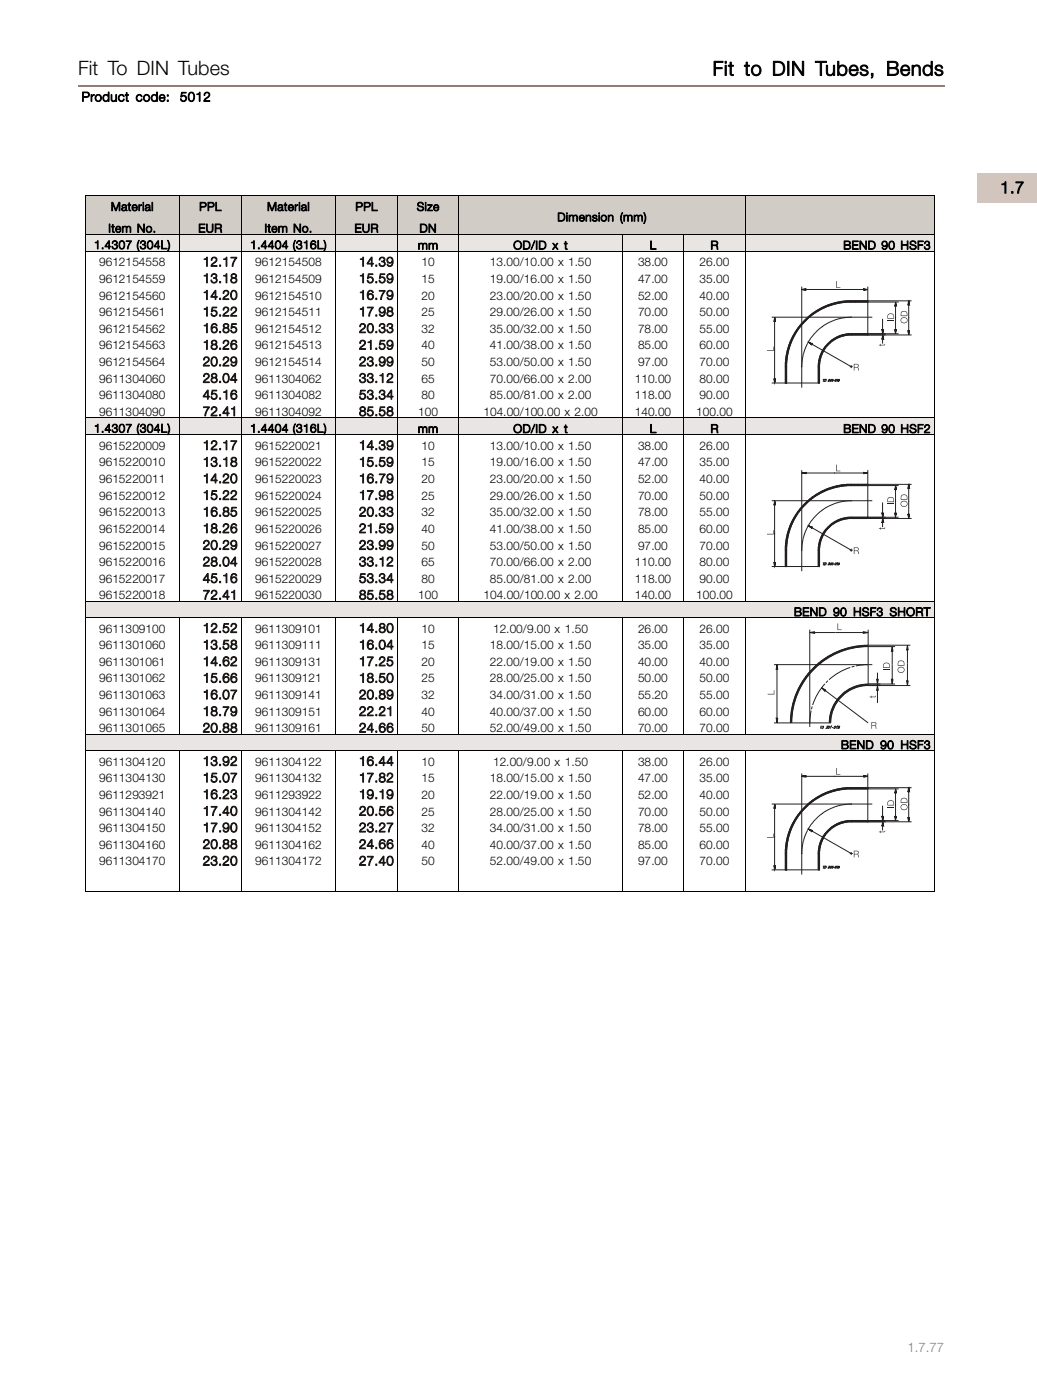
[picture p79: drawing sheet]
<svg xmlns="http://www.w3.org/2000/svg" width="220mm" height="297mm" viewBox="0 0 220 297" stroke-linecap="round" stroke-linejoin="round" font-family="sans-serif">
<defs><g id="words">
<g font-size="4.2">
<text x="16.6" y="16">Fit To DIN Tubes</text>
<text x="151.1" y="16">Fit to DIN Tubes, Bends</text>
</g>
<text font-size="3.5" x="212.1" y="41">1.7</text>
<g font-size="2.8">
<text x="17.3" y="21.5">Product code:</text>
<text x="38.2" y="21.5">5012</text>
</g>
<g font-size="2.8" fill="#1c1714">
<text x="43" y="56.5">12.17</text>
<text x="76.1" y="56.5">14.39</text>
<text x="43" y="60">13.18</text>
<text x="43" y="63.6">14.20</text>
<text x="76.1" y="60">15.59</text>
<text x="76.1" y="63.6">16.79</text>
<text x="43" y="67.1">15.22</text>
<text x="43" y="70.6">16.85</text>
<text x="76.1" y="67.1">17.98</text>
<text x="76.1" y="70.6">20.33</text>
<text x="43" y="74.2">18.26</text>
<text x="43" y="77.7">20.29</text>
<text x="76.1" y="74.2">21.59</text>
<text x="76.1" y="77.7">23.99</text>
<text x="43" y="81.2">28.04</text>
<text x="76.1" y="81.2">33.12</text>
<text x="43" y="84.7">45.16</text>
<text x="43" y="88.3">72.41</text>
<text x="76.1" y="84.7">53.34</text>
<text x="76.1" y="88.3">85.58</text>
<text x="43" y="95.5">12.17</text>
<text x="76.1" y="95.5">14.39</text>
<text x="43" y="99">13.18</text>
<text x="76.1" y="99">15.59</text>
<text x="43" y="102.5">14.20</text>
<text x="43" y="106.1">15.22</text>
<text x="76.1" y="102.5">16.79</text>
<text x="76.1" y="106.1">17.98</text>
<text x="43" y="109.6">16.85</text>
<text x="43" y="113.1">18.26</text>
<text x="76.1" y="109.6">20.33</text>
<text x="76.1" y="113.1">21.59</text>
<text x="43" y="116.6">20.29</text>
<text x="76.1" y="116.6">23.99</text>
<text x="43" y="120.2">28.04</text>
<text x="43" y="123.7">45.16</text>
<text x="76.1" y="120.2">33.12</text>
<text x="76.1" y="123.7">53.34</text>
<text x="43" y="127.2">72.41</text>
<text x="76.1" y="127.2">85.58</text>
<text x="43" y="134.3">12.52</text>
<text x="43" y="137.8">13.58</text>
<text x="76.1" y="134.3">14.80</text>
<text x="76.1" y="137.8">16.04</text>
<text x="43" y="141.3">14.62</text>
<text x="76.1" y="141.3">17.25</text>
<text x="43" y="144.9">15.66</text>
<text x="43" y="148.4">16.07</text>
<text x="76.1" y="144.9">18.50</text>
<text x="76.1" y="148.4">20.89</text>
<text x="43" y="151.9">18.79</text>
<text x="43" y="155.4">20.88</text>
<text x="76.1" y="151.9">22.21</text>
<text x="76.1" y="155.4">24.66</text>
<text x="43" y="162.5">13.92</text>
<text x="43" y="166">15.07</text>
<text x="76.1" y="162.5">16.44</text>
<text x="76.1" y="166">17.82</text>
<text x="43" y="169.6">16.23</text>
<text x="43" y="173.1">17.40</text>
<text x="76.1" y="169.6">19.19</text>
<text x="76.1" y="173.1">20.56</text>
<text x="43" y="176.6">17.90</text>
<text x="76.1" y="176.6">23.27</text>
<text x="43" y="180.1">20.88</text>
<text x="43" y="183.7">23.20</text>
<text x="76.1" y="180.1">24.66</text>
<text x="76.1" y="183.7">27.40</text>
</g>
<text font-size="2.8" fill="#937d72" x="192.4" y="287">1.7.77</text>
<g font-size="2.5">
<text x="23.5" y="44.7">Material</text>
<text x="42.2" y="44.7">PPL</text>
<text x="56.6" y="44.7">Material</text>
<text x="75.4" y="44.7">PPL</text>
<text x="88.4" y="44.7">Size</text>
<text x="118.2" y="47">Dimension (mm)</text>
<text x="19.9" y="52.8">1.4307 (304L)</text>
<text x="23" y="49.3">Item No.</text>
<text x="42.1" y="49.3">EUR</text>
<text x="53.1" y="52.8">1.4404 (316L)</text>
<text x="56.1" y="49.3">Item No.</text>
<text x="75.2" y="49.3">EUR</text>
<text x="88.6" y="52.9">mm</text>
<text x="89" y="49.3">DN</text>
<text x="108.9" y="52.9">OD/ID x t</text>
<text x="137.8" y="52.9">L</text>
<text x="150.7" y="52.9">R</text>
<text x="178.8" y="52.9">BEND 90 HSF3</text>
<text x="21" y="56.5">9612154558</text>
<text x="54.1" y="56.5">9612154508</text>
<text x="89.4" y="56.5">10</text>
<text x="103.9" y="56.5">13.00/10.00 x 1.50</text>
<text x="135.3" y="56.5">38.00</text>
<text x="148.4" y="56.5">26.00</text>
<text x="21" y="60">9612154559</text>
<text x="21" y="63.6">9612154560</text>
<text x="54.1" y="60">9612154509</text>
<text x="54.1" y="63.6">9612154510</text>
<text x="89.4" y="60">15</text>
<text x="89.4" y="63.6">20</text>
<text x="103.9" y="60">19.00/16.00 x 1.50</text>
<text x="103.9" y="63.6">23.00/20.00 x 1.50</text>
<text x="135.3" y="60">47.00</text>
<text x="135.3" y="63.6">52.00</text>
<text x="148.4" y="60">35.00</text>
<text x="148.4" y="63.6">40.00</text>
<text x="21" y="67.1">9612154561</text>
<text x="21" y="70.6">9612154562</text>
<text x="54.1" y="67.1">9612154511</text>
<text x="54.1" y="70.6">9612154512</text>
<text x="89.4" y="67.1">25</text>
<text x="89.4" y="70.6">32</text>
<text x="103.9" y="67.1">29.00/26.00 x 1.50</text>
<text x="103.9" y="70.6">35.00/32.00 x 1.50</text>
<text x="135.3" y="67.1">70.00</text>
<text x="135.3" y="70.6">78.00</text>
<text x="148.4" y="67.1">50.00</text>
<text x="148.4" y="70.6">55.00</text>
<text x="21" y="74.2">9612154563</text>
<text x="21" y="77.7">9612154564</text>
<text x="54.1" y="74.2">9612154513</text>
<text x="54.1" y="77.7">9612154514</text>
<text x="89.4" y="74.2">40</text>
<text x="89.4" y="77.7">50</text>
<text x="103.9" y="74.2">41.00/38.00 x 1.50</text>
<text x="103.9" y="77.7">53.00/50.00 x 1.50</text>
<text x="135.3" y="74.2">85.00</text>
<text x="135.3" y="77.7">97.00</text>
<text x="148.4" y="74.2">60.00</text>
<text x="148.4" y="77.7">70.00</text>
<text x="21" y="81.2">9611304060</text>
<text x="54.1" y="81.2">9611304062</text>
<text x="89.4" y="81.2">65</text>
<text x="103.9" y="81.2">70.00/66.00 x 2.00</text>
<text x="134.6" y="81.2">110.00</text>
<text x="148.4" y="81.2">80.00</text>
<text x="21" y="84.7">9611304080</text>
<text x="21" y="88.3">9611304090</text>
<text x="54.1" y="84.7">9611304082</text>
<text x="54.1" y="88.3">9611304092</text>
<text x="88.7" y="88.3">100</text>
<text x="89.4" y="84.7">80</text>
<text x="102.5" y="88.3">104.00/100.00 x 2.00</text>
<text x="103.9" y="84.7">85.00/81.00 x 2.00</text>
<text x="134.6" y="88.3">140.00</text>
<text x="134.6" y="84.7">118.00</text>
<text x="147.7" y="88.3">100.00</text>
<text x="148.4" y="84.7">90.00</text>
<text x="19.9" y="91.8">1.4307 (304L)</text>
<text x="21" y="95.5">9615220009</text>
<text x="53.1" y="91.8">1.4404 (316L)</text>
<text x="54.1" y="95.5">9615220021</text>
<text x="88.6" y="91.9">mm</text>
<text x="89.4" y="95.5">10</text>
<text x="103.9" y="95.5">13.00/10.00 x 1.50</text>
<text x="108.9" y="91.9">OD/ID x t</text>
<text x="135.3" y="95.5">38.00</text>
<text x="137.8" y="91.9">L</text>
<text x="148.4" y="95.5">26.00</text>
<text x="150.7" y="91.9">R</text>
<text x="178.8" y="91.9">BEND 90 HSF2</text>
<text x="21" y="99">9615220010</text>
<text x="54.1" y="99">9615220022</text>
<text x="89.4" y="99">15</text>
<text x="103.9" y="99">19.00/16.00 x 1.50</text>
<text x="135.3" y="99">47.00</text>
<text x="148.4" y="99">35.00</text>
<text x="21" y="102.5">9615220011</text>
<text x="21" y="106.1">9615220012</text>
<text x="54.1" y="102.5">9615220023</text>
<text x="54.1" y="106.1">9615220024</text>
<text x="89.4" y="102.5">20</text>
<text x="89.4" y="106.1">25</text>
<text x="103.9" y="102.5">23.00/20.00 x 1.50</text>
<text x="103.9" y="106.1">29.00/26.00 x 1.50</text>
<text x="135.3" y="102.5">52.00</text>
<text x="135.3" y="106.1">70.00</text>
<text x="148.4" y="102.5">40.00</text>
<text x="148.4" y="106.1">50.00</text>
<text x="21" y="109.6">9615220013</text>
<text x="21" y="113.1">9615220014</text>
<text x="54.1" y="109.6">9615220025</text>
<text x="54.1" y="113.1">9615220026</text>
<text x="89.4" y="109.6">32</text>
<text x="89.4" y="113.1">40</text>
<text x="103.9" y="109.6">35.00/32.00 x 1.50</text>
<text x="103.9" y="113.1">41.00/38.00 x 1.50</text>
<text x="135.3" y="109.6">78.00</text>
<text x="135.3" y="113.1">85.00</text>
<text x="148.4" y="109.6">55.00</text>
<text x="148.4" y="113.1">60.00</text>
<text x="21" y="116.6">9615220015</text>
<text x="54.1" y="116.6">9615220027</text>
<text x="89.4" y="116.6">50</text>
<text x="103.9" y="116.6">53.00/50.00 x 1.50</text>
<text x="135.3" y="116.6">97.00</text>
<text x="148.4" y="116.6">70.00</text>
<text x="21" y="120.2">9615220016</text>
<text x="21" y="123.7">9615220017</text>
<text x="54.1" y="120.2">9615220028</text>
<text x="54.1" y="123.7">9615220029</text>
<text x="89.4" y="120.2">65</text>
<text x="89.4" y="123.7">80</text>
<text x="103.9" y="120.2">70.00/66.00 x 2.00</text>
<text x="103.9" y="123.7">85.00/81.00 x 2.00</text>
<text x="134.6" y="120.2">110.00</text>
<text x="134.6" y="123.7">118.00</text>
<text x="148.4" y="120.2">80.00</text>
<text x="148.4" y="123.7">90.00</text>
<text x="21" y="127.2">9615220018</text>
<text x="54.1" y="127.2">9615220030</text>
<text x="88.7" y="127.2">100</text>
<text x="102.5" y="127.2">104.00/100.00 x 2.00</text>
<text x="134.6" y="127.2">140.00</text>
<text x="147.7" y="127.2">100.00</text>
<text x="168.4" y="130.8">BEND 90 HSF3 SHORT</text>
<text x="21" y="134.3">9611309100</text>
<text x="21" y="137.8">9611301060</text>
<text x="54.1" y="134.3">9611309101</text>
<text x="54.1" y="137.8">9611309111</text>
<text x="89.4" y="134.3">10</text>
<text x="89.4" y="137.8">15</text>
<text x="103.9" y="137.8">18.00/15.00 x 1.50</text>
<text x="104.6" y="134.3">12.00/9.00 x 1.50</text>
<text x="135.3" y="134.3">26.00</text>
<text x="135.3" y="137.8">35.00</text>
<text x="148.4" y="134.3">26.00</text>
<text x="148.4" y="137.8">35.00</text>
<text x="21" y="141.3">9611301061</text>
<text x="54.1" y="141.3">9611309131</text>
<text x="89.4" y="141.3">20</text>
<text x="103.9" y="141.3">22.00/19.00 x 1.50</text>
<text x="135.3" y="141.3">40.00</text>
<text x="148.4" y="141.3">40.00</text>
<text x="21" y="144.9">9611301062</text>
<text x="21" y="148.4">9611301063</text>
<text x="54.1" y="144.9">9611309121</text>
<text x="54.1" y="148.4">9611309141</text>
<text x="89.4" y="144.9">25</text>
<text x="89.4" y="148.4">32</text>
<text x="103.9" y="144.9">28.00/25.00 x 1.50</text>
<text x="103.9" y="148.4">34.00/31.00 x 1.50</text>
<text x="135.3" y="144.9">50.00</text>
<text x="135.3" y="148.4">55.20</text>
<text x="148.4" y="144.9">50.00</text>
<text x="148.4" y="148.4">55.00</text>
<text x="21" y="151.9">9611301064</text>
<text x="21" y="155.4">9611301065</text>
<text x="54.1" y="151.9">9611309151</text>
<text x="54.1" y="155.4">9611309161</text>
<text x="89.4" y="151.9">40</text>
<text x="89.4" y="155.4">50</text>
<text x="103.9" y="151.9">40.00/37.00 x 1.50</text>
<text x="103.9" y="155.4">52.00/49.00 x 1.50</text>
<text x="135.3" y="151.9">60.00</text>
<text x="135.3" y="155.4">70.00</text>
<text x="148.4" y="151.9">60.00</text>
<text x="148.4" y="155.4">70.00</text>
<text x="178.4" y="159">BEND 90 HSF3</text>
<text x="21" y="162.5">9611304120</text>
<text x="21" y="166">9611304130</text>
<text x="54.1" y="162.5">9611304122</text>
<text x="54.1" y="166">9611304132</text>
<text x="89.4" y="162.5">10</text>
<text x="89.4" y="166">15</text>
<text x="103.9" y="166">18.00/15.00 x 1.50</text>
<text x="104.6" y="162.5">12.00/9.00 x 1.50</text>
<text x="135.3" y="162.5">38.00</text>
<text x="135.3" y="166">47.00</text>
<text x="148.4" y="162.5">26.00</text>
<text x="148.4" y="166">35.00</text>
<text x="21" y="169.6">9611293921</text>
<text x="21" y="173.1">9611304140</text>
<text x="54.1" y="169.6">9611293922</text>
<text x="54.1" y="173.1">9611304142</text>
<text x="89.4" y="169.6">20</text>
<text x="89.4" y="173.1">25</text>
<text x="103.9" y="169.6">22.00/19.00 x 1.50</text>
<text x="103.9" y="173.1">28.00/25.00 x 1.50</text>
<text x="135.3" y="169.6">52.00</text>
<text x="135.3" y="173.1">70.00</text>
<text x="148.4" y="169.6">40.00</text>
<text x="148.4" y="173.1">50.00</text>
<text x="21" y="176.6">9611304150</text>
<text x="54.1" y="176.6">9611304152</text>
<text x="89.4" y="176.6">32</text>
<text x="103.9" y="176.6">34.00/31.00 x 1.50</text>
<text x="135.3" y="176.6">78.00</text>
<text x="148.4" y="176.6">55.00</text>
<text x="21" y="180.1">9611304160</text>
<text x="21" y="183.7">9611304170</text>
<text x="54.1" y="180.1">9611304162</text>
<text x="54.1" y="183.7">9611304172</text>
<text x="89.4" y="180.1">40</text>
<text x="89.4" y="183.7">50</text>
<text x="103.9" y="180.1">40.00/37.00 x 1.50</text>
<text x="103.9" y="183.7">52.00/49.00 x 1.50</text>
<text x="135.3" y="180.1">85.00</text>
<text x="135.3" y="183.7">97.00</text>
<text x="148.4" y="180.1">60.00</text>
<text x="148.4" y="183.7">70.00</text>
</g>
</g></defs>
<path d="M16.6 18.3h183.7" fill="none" stroke="#937d72" stroke-width=".36"/>
<path d="M207.2 36.7h12.8v6.2h-12.8z" fill="#d1c5bd"/>
<g fill="#d1ccc6">
<path d="M18 41.6h33.1v8.1h-33.1z"/>
<path d="M51.2 41.6h33.1v8.1h-33.1z"/>
<path d="M84.3 41.6h73.8v8.1h-73.8z"/>
<path d="M158.1 41.6h40v8.1h-40z"/>
</g>
<path d="M18 49.7v-8.1h180.1v8.1M38.1 41.5v8.2M51.2 41.5v8.2M71.2 41.5v8.2M84.3 41.5v8.2M97.3 41.5v8.2M158.1 41.5v8.2" fill="none" stroke="#000" stroke-width=".21"/>
<g fill="#e8e5e2">
<path d="M18 49.7h33.1v3.7h-33.1z"/>
<path d="M51.2 49.7h33.1v3.7h-33.1z"/>
<path d="M84.3 49.7h47.7v3.7h-47.7z"/>
<path d="M132 49.7h26.1v3.7h-26.1z"/>
<path d="M158.1 49.7h40v3.7h-40z"/>
</g>
<path d="M18 53.4h180.1M38.1 49.7v38.9M51.2 49.7v38.9M71.2 49.7v38.9M84.3 49.7v38.9M97.3 49.7v38.9M132 49.7v38.9M145 49.7v38.9M158.1 49.7v38.9M18 88.6v-38.9h180.1v38.9" fill="none" stroke="#000" stroke-width=".21"/>
<g fill="none" stroke="#231f20" stroke-width=".21">
<path d="M163.8 67.3h18.6M164.3 68v-.2l-.1 .3h.2l-.1-.5-.1 .6h.2l-.1-.9-.2 .9h.3l-.1-.9v14l-.2-.9h.3l-.1 .9-.1-.8h.2l-.1 .6-.1-.6h.2l-.1 .3v-.2M166.6 77.8v3.5l.2-.3M166.8 77.8v3.5M166.8 77.1l-.2 .2M166.8 77.2l-.2 .2M166.8 77.3l-.2 .3M166.8 77.4l-.2 .3M166.8 77.6l-.2 .2M166.8 77.7l-.2 .3M166.8 77.8l-.2 .3M166.8 78l-.2 .2"/>
<path d="M166.8 78.1l-.2 .2M166.8 78.2l-.2 .3M166.8 78.3l-.2 .3M166.8 78.4l-.2 .3M166.8 78.5l-.2 .3M166.8 78.7l-.2 .2M166.8 78.8l-.2 .3M166.8 78.9l-.2 .3M166.8 79.1l-.2 .2M166.8 79.2l-.2 .2M166.8 79.3l-.2 .3M166.8 79.4l-.2 .3"/>
<path d="M166.8 79.6l-.2 .2M166.8 79.7l-.2 .2M166.8 79.8l-.2 .3M166.8 79.9l-.2 .3M166.9 76.5l-.3 .3M166.9 76.6l-.3 .3M166.9 76.8l-.3 .3M166.9 76.9l-.3 .3M166.9 76.1l-.3 .3M166.9 76.3l-.3 .3M166.9 76.4l-.3 .3M166.9 75.8l-.3 .3"/>
<path d="M166.9 76l-.3 .3M167 75.5l-.3 .3M167 75.7l-.3 .3M167 75.4l-.3 .3M167.1 75.2l-.4 .3M167.1 74.9l-.3 .3M167.1 75.1l-.3 .3M167.2 74.7l-.4 .4M167.2 74.6l-.3 .3M167.2 74.4l-.3 .4M167.3 74.3l-.4 .3M167.3 74.1l-.4 .3"/>
<path d="M167.4 73.9l-.4 .4M167.4 73.8l-.3 .3M167.5 73.5l-.4 .4M167.5 73.4l-.3 .4M167.6 73.2l-.4 .4M167.7 73l-.5 .4M167.8 72.8l-.5 .4M167.8 72.6l-.4 .4M168 72.4l-.6 .4M168 72.2l-.5 .4M168.2 71.9l-.6 .5M168.3 71.7l-.6 .5"/>
<path d="M168.4 71.4l-.6 .6M168.6 71.1l-.7 .7M168.7 70.8l-.7 .7M168.9 70.5l-.7 .8M169.1 70.2l-.8 .8M169.4 69.8l-.9 .9M169.8 69.3l-1.1 1.1M170 79.9v.3M170 60.9v18.8M170.3 75.7l-.3 2.1M170.4 75.2l-.1 .3M170.8 61.4h-.3l.3 .1v-.1h-.5l.6 .1v-.1h-.9l.8 .2h.1v-.3l-.9 .1h14l-.8 .2v-.3l.8 .1-.8 .1v-.1h.6l-.6 .1v-.1h.3h-.2"/>
<path d="M171.2 73l-.7 2M171.5 72.5l-.2 .3M171.8 66.9l-2.2 2.2M172 73l-.1-.2 .2 .2-.5-.3 .5 .4 .1-.1-.8-.4 .7 .6 .1-.3-.8-.3 9.1 5.2M172.3 66.5l-3.1 3.1M172.7 66.2l-3.8 3.8M172.9 70.7l-1.3 1.7M173.1 66l-1.1 1.1M173.2 70.3l-.2 .2M173.4 65.8l-.9 .9M173.7 65.6l-.8 .8M173.8 77.4l-.3 .3"/>
<path d="M173.8 77.5l-.3 .3M173.8 77.6l-.3 .3M173.8 77.7l-.3 .3M173.8 77.9l-.3 .2M173.8 78l-.3 .2M173.8 78.1l-.3 .3M173.8 78.2l-.3 .3M173.8 78.4l-.3 .2M173.8 78.5l-.3 .3M173.8 78.6l-.3 .3M173.8 78.8l-.3 .2M173.8 78.8l-.3 .3"/>
<path d="M173.8 79l-.3 .3M173.8 79.1l-.3 .3M173.8 79.2l-.3 .3M173.8 79.3l-.3 .3M173.8 79.5l-.3 .2M173.8 79.6l-.3 .3M173.8 79.7l-.3 .3M173.8 79.9l-.3 .2M173.8 80l-.3 .2M173.8 76.9l-.3 .3M173.8 77.1l-.3 .3M173.8 77.2l-.3 .3"/>
<path d="M173.9 76.8l-.3 .3M173.9 76.6l-.3 .4M173.9 76.5l-.3 .3M174 65.5l-.8 .7M174 76.3l-.4 .4M174 76.2l-.3 .3M174.1 76l-.4 .4M174.1 75.8l-.4 .4M174.1 75.7l-.3 .3M174.2 65.3l-.6 .7M174.2 75.5l-.4 .4M174.3 75.3l-.4 .4"/>
<path d="M174.4 75.1l-.5 .4M174.5 65.2l-.7 .6M174.5 74.8l-.5 .5M174.6 74.6l-.5 .5M174.7 65.1l-.6 .6M174.8 74.3l-.6 .6M174.9 65l-.5 .5M175.1 68.9l-1.7 1.3M175.1 73.9l-.8 .7M175.2 64.9l-.6 .5M175.4 64.8l-.5 .5M175.5 64.7l-.4 .5"/>
<path d="M175.5 68.6l-.3 .2M175.7 64.7l-.4 .4M176 64.6l-.5 .4M176.1 64.5l-.4 .5M176.3 64.5l-.4 .4M176.4 72.2l-1.5 1.5M176.5 64.4l-.4 .4M176.7 64.4l-.4 .4M176.8 71.9l-2.2 2.2M176.8 64.3l-.3 .4M177 64.3l-.4 .4M177.1 71.7l-2.7 2.7"/>
<path d="M177.2 64.2l-.4 .4M177.4 64.2l-.4 .4M177.4 71.6l-.8 .8M177.5 64.2l-.4 .3M177.6 71.5l-.6 .6M177.6 64.2l-.3 .3M177.7 67.7l-2 .8M177.8 64.1l-.3 .3M177.8 71.3l-.5 .6M177.9 64.1l-.3 .3M178 71.3l-.5 .5M178.1 64.1l-.3 .3"/>
<path d="M178.2 64l-.3 .4M178.2 67.6l-.3 .1M178.2 71.2l-.4 .5M178.4 64l-.3 .3M178.4 71.1l-.4 .5M178.5 64l-.3 .3M178.6 71.1l-.4 .4M178.7 63.9l-.3 .4M178.8 71.1l-.4 .3M178.8 63.9l-.3 .3M178.9 71l-.4 .4M179 63.9l-.3 .3"/>
<path d="M179.1 71l-.3 .3M179.1 63.9l-.3 .3M179.3 63.9l-.3 .3M179.3 71l-.4 .3M179.4 63.9l-.3 .3M179.4 70.9l-.4 .4M179.5 63.9l-.3 .3M179.6 70.9l-.4 .3M179.6 63.9l-.2 .3M179.7 70.9l-.3 .3M179.8 63.9l-.3 .3M179.8 70.8l-.3 .4"/>
<path d="M179.9 63.9l-.3 .2M180 70.8l-.3 .3M180 63.9l-.2 .2M180.1 70.8l-.3 .3M180.2 63.9l-.3 .2M180.2 70.8l-.3 .3M180.3 63.9l-.3 .2M180.3 77.8h.4M180.4 70.8l-.3 .3M180.4 63.9l-.3 .2M180.5 70.8l-.3 .3M180.5 67.3l-2.1 .2"/>
<path d="M180.5 64.1l-1.7 .1-1.8 .4a13.9 13.9 0 0 0-8.3 6.2l-.8 1.7-.8 2.4-.3 2.9M180.5 63.9h-1.8l-2.4 .6-2 .8-1.4 .8a14.2 14.2 0 0 0-5.6 7.1l-.6 2.5-.1 2.1M180.5 63.9l-.2 .2M180.5 63.9h12.7M180.5 77.6v.4M180.6 70.8l-.3 .3M180.7 63.9l-.3 .2M180.7 70.8l-.3 .3M180.8 63.9l-.3 .2M180.8 70.8l-.2 .3M180.9 63.9l-.2 .2M181 70.8l-.3 .3"/>
<path d="M181 63.9l-.2 .2M181.1 70.8l-.3 .3M181.2 63.9l-.3 .2M181.2 70.8l-.2 .3M181.3 63.9l-.3 .2M181.3 70.8l-.2 .3M181.4 63.9l-.2 .2M181.5 70.8l-.3 .3M181.5 63.9l-.2 .2M181.6 70.8l-.3 .3M181.7 63.9l-.3 .2M181.7 70.8l-.2 .3"/>
<path d="M181.8 63.9l-.3 .2M181.8 70.8l-.2 .3M181.9 63.9l-.3 .2M182 70.8l-.3 .3M182 63.9l-.2 .2M182.1 70.8l-.3 .3M182.1 63.9l-.2 .2M182.2 70.8l-.3 .3M182.3 63.9l-.3 .2M182.3 70.8l-.2 .3M182.4 63.9l-.3 .2M182.4 70.8l-.2 .3"/>
<path d="M182.5 63.9l-.2 .2M182.6 67.3h.3M182.6 70.8l-.3 .3M182.6 63.9l-.2 .2M182.7 70.8l-.3 .3M182.8 63.9l-.3 .2M182.8 70.8l-.2 .3M182.9 63.9l-.3 .2M182.9 70.8l-.2 .3M183 67.3h1.9M183 63.9l-.2 .2M183.1 70.8l-.3 .3"/>
<path d="M183.2 63.9l-.3 .2M183.2 70.8l-.3 .3M183.3 63.9l-.3 .2M183.3 70.8l-.2 .3M183.4 63.9l-.3 .2M183.4 70.8l-.2 .3M183.5 63.9l-.3 .2M183.6 70.8l-.3 .3M183.6 63.9l-.2 .2M183.7 70.8l-.3 .3M183.7 63.9l-.2 .2M183.8 70.8l-.3 .3"/>
<path d="M183.9 63.9l-.3 .2M183.9 70.8l-.2 .3M184 63.9l-.3 .2M184 60.9v3.2M184 64.1h.1M184 63.9l-.1 .2M184 63.9v7.2M184 70.8l-.2 .3M184 71l-.1 .1M187.2 71.8v-.2l-.1 .3h.2l-.1-.6-.1 .6h.2l-.1-.8-.2 .8h.3l-.1-.8v1.7M187.2 67.8v3l-.2-.8h.3l-.1 .8-.1-.8h.2l-.1 .6-.1-.6h.2l-.1 .4v-.3M187.2 70.8v.3"/>
<path d="M189.9 64.8v-.2v.3v-.6l-.1 .7h.2l-.1-.9-.1 .9h.3l-.2-.9v6.7l-.1-.8h.3l-.2 .8-.1-.8h.2l-.1 .6v-.5M190.5 70.8h-10a6.3 6.3 0 0 0-3 .7l-1 .6-1.1 .9-.8 1.1-.6 1.3-.5 1.9v4M190.5 64.1h-10M192.7 64.5v-.2l-.1 .4h.2l-.1-.6-.1 .6h.2l-.1-.8-.1 .7v.1h.2l-.1-.8v7.2l-.1-.9h.2l-.1 .9-.1-.9h.2l-.1 .6-.1-.5h.2l-.1 .3v-.2M193.2 71.1h-13.2l-2 .5-1 .5-1 .7-.9 1-.7 1.2-.6 2.4v3.9h-7M163.8 81.3h3M166.8 81.2l-.2 .1M166.8 80l-.2 .3M166.8 80.2l-.2 .2M166.8 80.3l-.2 .2M166.8 80.4l-.2 .3M166.8 80.5l-.2 .3"/>
<path d="M166.8 80.7l-.2 .2M166.8 80.8l-.2 .2M166.8 80.9l-.2 .3M170 80.3v1.9M173.8 81.1l-.2 .2M173.8 80.1l-.3 .3M173.8 80.2l-.3 .3M173.8 80.3l-.3 .3M173.8 80.4l-.3 .3M173.8 80.6l-.3 .3M173.8 80.7l-.3 .3M173.8 80.8l-.3 .3"/>
<path d="M173.8 81l-.3 .2M173.8 81.2l-.1 .1M174.6 80.5h.3M174.7 80.5l-.1 .5M175 80.5h.2v.3l-.3 .2zM175.8 80.5h.2l-.2 .2 .2 .1-.4 .1M176.2 80.6a.17 .17 0 0 1 .2 .1 .17 .17 0 0 1-.1 .2h-.2zM176.5 80.6l.2-.1-.2 .5M176.7 80.8h.2M177.1 80.6l.3-.1v.2a.17 .17 0 0 1-.1 .2 .17 .17 0 0 1-.2-.1zM177.5 80.6l.2-.1-.2 .5M178 80.7l-.2 .1 .1-.3 .1 .1v.2l-.2 .2-.1-.1"/>
</g>
<g fill="#231f20">
<path d="M186.4 73.2h.3v-.2l.1 .2h.7l.2-.2v.3h-.9v.2z"/>
<path d="M177.3 59.7h.2v1.3h.7v.1h-.9z"/>
<path d="M162.7 74.4h1.3v-.8h.1v.9h-1.4z"/>
<path d="M188.2 67.9h1.4v.2h-1.4z"/>
<path d="M181.1 77.2h.6a.37 .37 0 0 1 .4 .3 .37 .37 0 0 1-.3 .5l.2 .1 .2 .5h-.2l-.1-.5-.2-.1h-.5v.6h-.1zM181.2 77.3v.6h.6l.2-.2-.1-.3z"/>
<path d="M191.2 67.5a.73 .73 0 0 1 1.1 0 .73 .73 0 0 1-.2 1.1 .73 .73 0 0 1-1-.3l-.1-.5zM191.2 67.7a.57 .57 0 0 0 .6 .8 .57 .57 0 0 0 .4-.9l-.6-.1z"/>
<path d="M191.2 66.2l.2-.2a.71 .71 0 0 1 1 .6v.5h-1.4zM191.3 66.3l-.2 .7h1.2a.64 .64 0 0 0-.2-.8 .64 .64 0 0 0-.8 .1z"/>
<path d="M188.4 66.7l.2-.1a.71 .71 0 0 1 1 .6v.4h-1.4zM188.5 66.8l-.2 .7h1.2a.64 .64 0 0 0-.2-.8 .64 .64 0 0 0-.8 .1z"/>
</g>
<g fill="#e8e5e2">
<path d="M18 88.6h33.1v3.7h-33.1z"/>
<path d="M51.2 88.6h33.1v3.7h-33.1z"/>
<path d="M84.3 88.6h47.7v3.7h-47.7z"/>
<path d="M132 88.6h26.1v3.7h-26.1z"/>
<path d="M158.1 88.6h40v3.7h-40z"/>
</g>
<path d="M18 92.3h180.1M38.1 88.6v39M51.2 88.6v39M71.2 88.6v39M84.3 88.6v39M97.3 88.6v39M132 88.6v39M145 88.6v39M158.1 88.6v39M18 127.6v-39h180.1v39" fill="none" stroke="#000" stroke-width=".21"/>
<g fill="none" stroke="#231f20" stroke-width=".21">
<path d="M170 99.9v18.7M184 99.9v3.2M164.3 107v-.3l-.1 .4h.2l-.1-.6-.1 .6h.2l-.1-.8-.2 .8 .3 .1-.1-.9v13.9l-.2-.8h.3l-.1 .8-.1-.8h.2l-.1 .6-.1-.6h.2l-.1 .4v-.2M166.6 116.8v3.4l.2-.2M166.8 116.8v3.4M166.8 116l-.2 .3M166.8 116.1l-.2 .3M166.8 116.3l-.2 .2M166.8 116.4l-.2 .2M166.8 116.5l-.2 .3M166.8 116.6l-.2 .3M166.8 116.8l-.2 .2"/>
<path d="M166.8 116.9l-.2 .3M166.8 117l-.2 .3M166.8 117.2l-.2 .2M166.8 117.3l-.2 .2M166.8 117.4l-.2 .3M166.8 117.5l-.2 .3M166.8 117.6l-.2 .3M166.8 117.8l-.2 .2M166.8 117.9l-.2 .2M166.8 118l-.2 .3M166.8 118.1l-.2 .3M166.8 118.3l-.2 .2"/>
<path d="M166.8 118.4l-.2 .2M166.8 118.5l-.2 .3M166.8 118.6l-.2 .3M166.8 118.8l-.2 .2M166.8 118.9l-.2 .2M166.8 119l-.2 .3M166.8 119.1l-.2 .3M166.8 119.2l-.2 .3M166.8 119.4l-.2 .2M166.8 119.5l-.2 .2M166.8 119.6l-.2 .3M166.8 119.7l-.2 .3"/>
<path d="M166.8 119.9l-.2 .2M166.9 115.5l-.3 .3M166.9 115.6l-.3 .3M166.9 115.8l-.3 .2M166.9 115.9l-.3 .2M166.9 115l-.3 .3M166.9 115.2l-.3 .3M166.9 115.3l-.3 .3M166.9 114.8l-.3 .3M166.9 114.9l-.3 .3M167 114.5l-.3 .3M167 114.6l-.3 .4"/>
<path d="M167 114.3l-.3 .4M167.1 114.2l-.4 .3M167.1 113.9l-.3 .3M167.1 114l-.3 .4M167.2 113.7l-.4 .4M167.2 113.6l-.3 .3M167.2 113.4l-.3 .3M167.3 113.2l-.4 .4M167.3 113.1l-.4 .3M167.4 112.9l-.4 .4M167.4 112.7l-.3 .4M167.5 112.5l-.4 .4"/>
<path d="M167.5 112.3l-.3 .4M167.6 112.1l-.4 .4M167.7 112l-.5 .4M167.8 111.7l-.5 .5M167.8 111.5l-.4 .5M168 111.3l-.6 .5M168 111.1l-.5 .5M168.2 110.9l-.6 .5M168.3 110.6l-.6 .5M168.4 110.3l-.6 .6M168.6 110.1l-.7 .6M168.7 109.8l-.7 .7"/>
<path d="M168.9 109.5l-.7 .7M169.1 109.2l-.8 .7M169.4 108.7l-.9 1M169.8 108.2l-1.1 1.1M170 118.8v.3M170 119.3v1.8M170.3 114.7l-.3 2.1M170.4 114.1l-.1 .3M170.8 100.4h-.3l.3 .1v-.1h-.5l.6 .1v-.2l-.9 .1 .8 .1h.1v-.2l-.9 .1h14l-.8 .1v-.2l.8 .1-.8 .1v-.2l.6 .1-.6 .1v-.1h.3h-.2M171.2 112l-.7 1.9M171.5 111.5l-.2 .3M171.8 105.9l-2.2 2.2"/>
<path d="M172 111.9l-.1-.1 .2 .2-.5-.3 .5 .4 .1-.2-.8-.3 .7 .5 .1-.2-.8-.3 9.1 5.2M172.3 105.4l-3.1 3.2M172.7 105.2l-3.8 3.8M172.9 109.6l-1.3 1.7M173.1 104.9l-1.1 1.1M173.2 109.2l-.2 .3M173.4 104.8l-.9 .8M173.7 104.6l-.8 .7M173.8 116.8v3.4h-7M173.8 116.3l-.3 .3M173.8 116.4l-.3 .3M173.8 116.6l-.3 .3"/>
<path d="M173.8 116.7l-.3 .2M173.8 116.8l-.3 .3M173.8 116.9l-.3 .3M173.8 117.1l-.3 .2M173.8 117.2l-.3 .3M173.8 117.3l-.3 .3M173.8 117.5l-.3 .2M173.8 117.6l-.3 .2M173.8 117.7l-.3 .3M173.8 117.8l-.3 .3M173.8 117.9l-.3 .3M173.8 118l-.3 .3"/>
<path d="M173.8 118.2l-.3 .2M173.8 118.3l-.3 .3M173.8 118.4l-.3 .3M173.8 118.6l-.3 .2M173.8 118.7l-.3 .2M173.8 118.8l-.3 .3M173.8 118.9l-.3 .3M173.8 119.1l-.3 .2M173.8 119.2l-.3 .2M173.8 119.3l-.3 .3M173.8 119.4l-.3 .3M173.8 119.5l-.3 .3"/>
<path d="M173.8 119.7l-.3 .3M173.8 119.8l-.3 .2M173.8 119.9l-.3 .3M173.8 115.9l-.3 .3M173.8 116.1l-.3 .2M173.8 116.2l-.3 .3M173.9 115.8l-.3 .3M173.9 115.6l-.3 .3M173.9 115.5l-.3 .3M174 104.4l-.8 .7M174 115.3l-.4 .3M174 115.1l-.3 .4"/>
<path d="M174.1 115l-.4 .3M174.1 114.8l-.4 .4M174.1 114.6l-.3 .4M174.2 104.3l-.6 .7M174.2 114.4l-.4 .4M174.3 114.2l-.4 .5M174.4 114l-.5 .5M174.5 104.2l-.7 .6M174.5 113.8l-.5 .5M174.6 119.5h.3M174.6 113.5l-.5 .6M174.7 104.1l-.6 .5"/>
<path d="M174.7 119.5l-.1 .4M174.8 113.2l-.6 .7M174.9 104l-.5 .5M175 119.5h.2v.3l-.3 .1zM175.1 107.8l-1.7 1.3M175.1 112.8l-.8 .8M175.2 103.9l-.6 .5M175.4 103.8l-.5 .5M175.5 103.7l-.4 .5M175.5 107.6l-.3 .1M175.7 103.6l-.4 .5M175.8 119.5h.2l-.2 .2 .2 .1h-.4"/>
<path d="M176 103.6l-.5 .4M176.1 103.5l-.4 .4M176.2 119.6v-.1a.17 .17 0 0 1 .2 .2 .17 .17 0 0 1-.1 .2h-.2zM176.3 103.4l-.4 .5M176.4 111.1l-1.5 1.6M176.5 103.4l-.4 .4M176.5 119.6l.2-.1-.2 .4M176.7 103.3l-.4 .4M176.7 119.7h.2M176.8 110.9l-2.2 2.2M176.8 103.3l-.3 .4M177 103.2l-.4 .4"/>
<path d="M177.1 110.7l-2.7 2.6M177.1 119.6l.3-.1v.2a.17 .17 0 0 1-.1 .2 .17 .17 0 0 1-.2-.2zM177.2 103.2l-.4 .4M177.4 103.1l-.4 .4M177.4 110.5l-.8 .8M177.5 103.1l-.4 .4M177.5 119.6l.2-.1-.2 .4M177.6 110.4l-.6 .7M177.6 103.1l-.3 .3M177.7 106.7l-2 .8M177.8 103.1l-.3 .3M177.8 110.3l-.5 .6"/>
<path d="M177.9 103l-.3 .4M178 119.6l-.2 .1 .1-.2h.1v.2l-.2 .2-.1-.1M178 110.2l-.5 .6M178.1 103l-.3 .3M178.2 103l-.3 .3M178.2 106.5l-.3 .1M178.2 110.2l-.4 .4M178.4 102.9l-.3 .4M178.4 110.1l-.4 .5M178.5 102.9l-.3 .3M178.6 110l-.4 .5M178.7 102.9l-.3 .3"/>
<path d="M178.8 110l-.4 .4M178.8 102.9l-.3 .3M178.9 110l-.4 .3M179 102.9l-.3 .3M179.1 109.9l-.3 .4M179.1 102.9l-.3 .2M179.3 102.9l-.3 .2M179.3 109.9l-.4 .4M179.4 102.9l-.3 .2M179.4 109.9l-.4 .3M179.5 102.8l-.3 .3M179.6 109.8l-.4 .4"/>
<path d="M179.6 102.8l-.2 .3M179.7 109.8l-.3 .3M179.8 102.8l-.3 .3M179.8 109.8l-.3 .3M179.9 102.8l-.3 .3M180 109.8l-.3 .3M180 102.8l-.2 .3M180.1 109.8l-.3 .3M180.2 102.8l-.3 .3M180.2 109.8l-.3 .2M180.3 102.8l-.3 .3M180.3 116.8h.4"/>
<path d="M180.4 109.8l-.3 .2M180.4 102.8l-.3 .3M180.5 109.8l-.3 .2M180.5 106.3l-2.1 .2M180.5 103.1h-1.7l-1.8 .4a13.9 13.9 0 0 0-8.3 6.3l-.8 1.6-.8 2.4-.3 3M180.5 102.8l-1.8 .1-2.4 .5-2 .8-1.4 .9a14.2 14.2 0 0 0-5.6 7l-.6 2.6-.1 2.1M180.5 102.8l-.2 .3M180.5 116.6v.4M180.6 109.8l-.3 .2M180.7 102.8l-.3 .3M180.7 109.8l-.3 .2M180.8 102.8l-.3 .3"/>
<path d="M180.8 109.8l-.2 .2M180.9 102.8l-.2 .3M181 109.8l-.3 .2M181 102.8l-.2 .3M181.1 109.8l-.3 .2M181.2 102.8l-.3 .3M181.2 109.8l-.2 .2M181.3 102.8l-.3 .3M181.3 109.8l-.2 .2M181.4 102.8l-.2 .3M181.5 109.8l-.3 .2M181.5 102.8l-.2 .3"/>
<path d="M181.6 109.8l-.3 .2M181.7 102.8l-.3 .3M181.7 109.8l-.2 .2M181.8 102.8l-.3 .3M181.8 109.8l-.2 .2M181.9 102.8l-.3 .3M182 109.8l-.3 .2M182 102.8l-.2 .3M182.1 109.8l-.3 .2M182.1 102.8l-.2 .3M182.2 109.8l-.3 .2M182.3 102.8l-.3 .3"/>
<path d="M182.3 109.8l-.2 .2M182.4 106.3h-18.6M182.4 102.8l-.3 .3M182.4 109.8l-.2 .2M182.5 102.8l-.2 .3M182.6 106.3h.3M182.6 109.8l-.3 .2M182.6 102.8l-.2 .3M182.7 109.8l-.3 .2M182.8 102.8l-.3 .3M182.8 109.8l-.2 .2M182.9 102.8l-.3 .3"/>
<path d="M182.9 109.8l-.2 .2M183 106.3h1.9M183 102.8l-.2 .3M183.1 109.8l-.3 .2M183.2 102.8l-.3 .3M183.2 109.8l-.3 .2M183.3 102.8l-.3 .3M183.3 109.8l-.2 .2M183.4 102.8l-.3 .3M183.4 109.8l-.2 .2M183.5 102.8l-.3 .3M183.6 109.8l-.3 .2"/>
<path d="M183.6 102.8l-.2 .3M183.7 109.8l-.3 .2M183.7 102.8l-.2 .3M183.8 109.8l-.3 .2M183.9 102.8l-.3 .3M183.9 109.8l-.2 .2M184 102.8l-.3 .3M184 103v.1M184 102.9l-.1 .2M184 102.8v7.2M184 109.8l-.2 .2M184 109.9l-.1 .1"/>
<path d="M187.2 110.8v-.3l-.1 .4h.2l-.1-.6-.1 .6h.2l-.1-.9-.2 .9h.3l-.1-.9v1.8M187.2 106.7v3.1l-.2-.9h.3l-.1 .9-.1-.9h.2l-.1 .6-.1-.5h.2l-.1 .3v-.2M187.2 109.8v.2M189.9 103.7v-.2v.4v-.6l-.1 .6h.2l-.1-.8-.1 .8h.3l-.2-.8v6.7l-.1-.9h.3l-.2 .9-.1-.9h.2l-.1 .6v-.4M190.5 109.8h-10a6.3 6.3 0 0 0-3 .7l-1 .6-1.1 .9-.8 1.1-.6 1.2-.5 1.9v4M190.5 103.1h-10M192.7 103.5v-.2l-.1 .3h.2l-.1-.6-.1 .6h.2l-.1-.8-.1 .7v.2h.2l-.1-.9v7.2l-.1-.8h.2l-.1 .8-.1-.8h.2l-.1 .6-.1-.6h.2l-.1 .4v-.3M193.2 110h-13.2l-2 .5-1.5 .9-1.4 1.4-1 1.9-.3 2.1M193.2 102.8h-12.7M163.8 120.2h3M166.8 120.1l-.2 .1M173.8 120l-.2 .2"/>
<path d="M173.8 120.2h-.1"/>
</g>
<g fill="#231f20">
<path d="M186.4 112.1h.3v-.2l.1 .2h.7l.2-.2v.3l-.9 .1v.1z"/>
<path d="M177.3 98.6h.2v1.3h.7v.1h-.9z"/>
<path d="M162.7 113.3h1.3v-.8h.1v.9h-1.4z"/>
<path d="M188.2 106.9h1.4v.1h-1.4z"/>
<path d="M181.1 116.2h.6a.37 .37 0 0 1 .4 .3 .37 .37 0 0 1-.3 .4l.2 .1 .2 .6h-.2l-.1-.5-.2-.1h-.5v.6h-.1zM181.2 116.3v.6l.6-.1 .2-.1-.1-.4z"/>
<path d="M191.2 106.5a.73 .73 0 0 1 1.1 0 .73 .73 0 0 1-.2 1.1 .73 .73 0 0 1-1-.3l-.1-.6zM191.2 106.6a.57 .57 0 0 0 .6 .9 .57 .57 0 0 0 .4-1l-.6-.1z"/>
<path d="M191.2 105.1l.2-.1a.71 .71 0 0 1 1 .6v.4h-1.4zM191.3 105.2l-.2 .7h1.2a.64 .64 0 0 0-.2-.8 .64 .64 0 0 0-.8 .1z"/>
<path d="M188.4 105.6l.2-.1a.71 .71 0 0 1 1 .6v.5h-1.4zM188.5 105.7l-.2 .7h1.2a.64 .64 0 0 0-.2-.7 .64 .64 0 0 0-.8 0z"/>
</g>
<path d="M18 127.6h20.1M51.1 127.6h20.1" fill="none" stroke="#000" stroke-width=".21"/>
<path d="M18 127.6h180.1v3.5h-180.1z" fill="#e8e5e2"/>
<path d="M18 131.1h180.1M38.1 131.1v24.7M51.2 131.1v24.7M71.2 131.1v24.7M84.3 131.1v24.7M97.3 131.1v24.7M132 131.1v24.7M145 131.1v24.7M158.1 131.1v24.7M18 155.8v-28.2h180.1v28.2" fill="none" stroke="#000" stroke-width=".21"/>
<g fill="none" stroke="#231f20" stroke-width=".21">
<path d="M184.1 137.2a16.2 16.2 0 0 0-16.2 16.2M184.1 136.9a16.5 16.5 0 0 0-16.5 16.5M164.2 141.1h19.9l-2.6 .2M164.2 153.4h3.4M164.8 141.1v12.3M172 150.8l-.2 2.6M172.3 149.9l-.2 .6M174.9 145.1l-1.7 2.5-.9 2M175.6 144.5l-.4 .4M180.3 141.7l-2 .8-2.5 1.8M181.2 141.4l-.6 .2M184.1 145.5a7.9 7.9 0 0 0-7.9 7.9"/>
<path d="M184.1 145.2a8.2 8.2 0 0 0-8.2 8.2"/>
</g>
<path d="M164.6 152.4h.4l-.2 1z" fill="#231f20"/>
<path d="M164.6 152.4h.4l-.2 1z" fill="none" stroke="#231f20" stroke-width=".21"/>
<path d="M164.8 141.1l.2 1h-.4z" fill="#231f20"/>
<path d="M171.7 133.6v19.8M171.7 134.3h12.4M184.1 133.6v3.3M184.1 137.2v8M164.8 141.1l.2 1h-.4z" fill="none" stroke="#231f20" stroke-width=".21"/>
<path d="M171.7 134.3l1.1-.2v.3z" fill="#231f20"/>
<path d="M171.7 134.3l1.1-.2v.3z" fill="none" stroke="#231f20" stroke-width=".21"/>
<path d="M183.1 134.1l1 .2-1 .1z" fill="#231f20"/>
<g fill="none" stroke="#231f20" stroke-width=".21">
<path d="M174.9 139.7l-4.5 4.6M175.3 139.5l-1.3 1.3M175.7 139.2l-1.1 1.1M176 139l-.9 1M176.4 138.9l-.9 .8M176.7 138.7l-.8 .8M177 138.6l-.8 .7M177.2 138.5l-.6 .6M177.5 138.3l-.6 .7M177.7 138.2l-.6 .6M178 138.1l-.6 .6M178.2 138l-.5 .6"/>
<path d="M178.5 137.9l-.6 .6M178.7 137.9l-.5 .5M178.9 137.8l-.5 .5M179.1 137.7l-.5 .5M179.3 137.6l-.4 .5M179.5 137.6l-.4 .4M179.7 137.5l-.4 .5M179.9 137.5l-.4 .4M180.2 137.4l-.5 .5M180.3 137.4l-.4 .4M180.5 137.3l-.4 .5M180.7 137.3l-.4 .4"/>
<path d="M180.9 137.3l-.4 .4M181.1 137.2l-.4 .4M181.3 137.2l-.4 .4M181.4 137.2l-.4 .3M181.6 137.1l-.4 .4M181.8 137.1l-.4 .4M182 137.1l-.4 .4M182.1 137.1l-.3 .3M182.3 137l-.4 .4M182.4 137l-.3 .4M182.6 137l-.4 .4M182.8 137l-.4 .3"/>
<path d="M182.9 137l-.3 .3M183.1 137l-.4 .3M183.1 134.1l1 .2-1 .1zM183.2 137l-.3 .3M183.4 137l-.3 .3M183.5 137l-.3 .3M183.7 137l-.3 .3M183.8 137l-.3 .3M184 137l-.3 .3M184.1 137.1l-.1 .1M184.1 137.2v-.3l-.3 .3M167.6 153.4h8.6"/>
<path d="M167.9 153.2l-.3 .2M167.9 152.7l-.3 .3M167.9 152.9l-.3 .3M167.9 153l-.3 .3M167.9 153.3l-.1 .1M167.9 152.4l-.3 .3M167.9 152.5l-.3 .4M168 152.2l-.4 .4M168 152.1l-.4 .3M168 151.9l-.4 .4M168 151.8l-.3 .3M168 151.6l-.3 .3"/>
<path d="M168 151.4l-.3 .4M168.1 151.3l-.4 .3M168.1 151.1l-.4 .3M168.1 150.9l-.4 .4M168.2 150.7l-.4 .4M168.2 150.6l-.4 .3M168.2 150.4l-.4 .4M168.2 150.2l-.3 .4M168.3 150l-.4 .4M168.3 149.8l-.4 .4M168.4 149.6l-.4 .4M168.4 149.4l-.4 .5"/>
<path d="M168.5 149.2l-.5 .5M168.5 149.1l-.4 .4M168.6 148.8l-.5 .5M168.6 148.6l-.4 .5M168.7 148.4l-.4 .5M168.8 148.2l-.5 .5M168.9 148l-.5 .5M169 147.7l-.6 .5M169 147.5l-.5 .5M169.1 147.3l-.5 .5M169.3 147l-.6 .6M169.4 146.7l-.6 .6"/>
<path d="M169.5 146.5l-.6 .6M169.6 146.2l-.6 .6M169.8 145.9l-.7 .7M170 145.6l-.8 .7M170.2 145.2l-.8 .8M170.4 144.9l-.9 .8M170.6 144.4l-.9 1M171 144l-1.1 1M171.4 143.4l-1.3 1.3M173.8 140.5l-2.6 2.6M174.4 140.1l-3.6 3.7M176.2 153.4h-.1"/>
<path d="M176.2 153.2l-.3 .2M176.2 153.1l-.3 .3M176.2 152.9l-.3 .3M176.2 152.8l-.3 .3M176.2 152.6l-.3 .3M176.2 152.4l-.3 .4M176.3 152.3l-.4 .3M176.3 152.1l-.4 .3M176.3 151.9l-.4 .4M176.4 151.7l-.4 .4M176.4 151.5l-.4 .4M176.4 151.3l-.4 .4"/>
<path d="M176.5 151.1l-.4 .5M176.6 150.9l-.5 .5M176.7 150.7l-.5 .5M176.8 150.4l-.6 .6M176.9 150.2l-.6 .5M177 149.9l-.6 .6M177.2 149.6l-.7 .7M177.4 149.2l-.8 .8M177.7 148.8l-1 .9M179.3 146.8l-1.9 1.8M179.7 146.5l-2.6 2.6M180.1 146.2l-3.2 3.2"/>
<path d="M180.4 146.1l-.9 .9M180.7 145.9l-.8 .8M180.9 145.8l-.6 .7M181.2 145.7l-.6 .6M181.4 145.6l-.6 .6M181.6 145.6l-.5 .5M181.8 145.5l-.5 .5M182 145.5l-.4 .4M182.2 145.4l-.4 .5M182.4 145.4l-.4 .4M182.6 145.3l-.4 .4M182.8 145.3l-.4 .4"/>
<path d="M182.9 145.3l-.3 .3M183.1 145.2l-.4 .4M183.3 145.2l-.4 .4M183.4 145.2l-.3 .4M183.6 145.2l-.3 .3M183.7 145.2l-.3 .3M183.9 145.2l-.3 .3M184 145.2l-.3 .3M184.1 145.2h2.6M184.1 145.3l-.2 .2M184.1 145.4l-.1 .1M184.1 145.2v.3h2.6"/>
<path d="M186.1 142.8v6.4"/>
</g>
<path d="M186.1 145.5l.2 1h-.4z" fill="#231f20"/>
<path d="M186.1 145.5l.2 1h-.4z" fill="none" stroke="#231f20" stroke-width=".21"/>
<path d="M185.9 144.2h.4l-.2 1z" fill="#231f20"/>
<path d="M184.1 137.2h5.7M189.2 137.2v8M184.1 145.2h5.7M185.9 144.2h.4l-.2 1z" fill="none" stroke="#231f20" stroke-width=".21"/>
<path d="M189 144.2h.4l-.2 1z" fill="#231f20"/>
<path d="M189 144.2h.4l-.2 1z" fill="none" stroke="#231f20" stroke-width=".21"/>
<path d="M189.2 137.2l.2 1.1h-.4z" fill="#231f20"/>
<path d="M184.1 136.9h8.9M189.2 137.2l.2 1.1h-.4zM192.5 136.9v8.6M184.1 145.5h8.9" fill="none" stroke="#231f20" stroke-width=".21"/>
<path d="M192.3 144.5h.3l-.1 1z" fill="#231f20"/>
<path d="M192.3 144.5h.3l-.1 1z" fill="none" stroke="#231f20" stroke-width=".21"/>
<path d="M192.5 136.9l.1 1.1h-.3z" fill="#231f20"/>
<path d="M192.5 136.9l.1 1.1h-.3zM174.2 146l9.9 7.4" fill="none" stroke="#231f20" stroke-width=".21"/>
<path d="M174.2 146l1 .5-.3 .2z" fill-rule="evenodd" fill="#231f20"/>
<g fill="none" stroke="#231f20" stroke-width=".21">
<path d="M171.7 153.4v.9M174 154.1h.3M174.2 154.1l-.2 .5M174.2 146l1 .5-.3 .2zM174.4 154.1l.2 .1v.3l-.4 .1zM175.3 154.1h.3l-.2 .2v.2l-.1 .1h-.2M175.8 154.2h.1a.28 .28 0 0 1 0 .3 .28 .28 0 0 1-.3 .1zM176.2 154.2l.1-.1-.2 .5M176.4 154.4h.3M177 154.2h.2a.28 .28 0 0 1 0 .3 .28 .28 0 0 1-.4 .1zM177.4 154.2l.2-.1-.2 .5M177.9 154.2l.1 .4h-.3v-.2l.4-.2z"/>
<path d="M184.1 141.1h.9"/>
</g>
<g fill="#231f20">
<path d="M162.8 147.3h1.3v-.8h.1v.9h-1.4z"/>
<path d="M187.3 142h1.4v.2h-1.4z"/>
<path d="M184.4 147.9h.3v-.2l.1 .2h.8l.1-.2v.2l-.9 .1v.2z"/>
<path d="M177.6 132.3h.1v1.3h.8v.1h-.9z"/>
<path d="M190.6 141.7a.73 .73 0 0 1 1.1 0 .73 .73 0 0 1-.2 1.1 .73 .73 0 0 1-1-.3l-.1-.5zM190.6 141.9a.57 .57 0 0 0 .5 .8 .57 .57 0 0 0 .4-.9l-.6-.1z"/>
<path d="M190.6 140.3l.2-.1a.71 .71 0 0 1 1 .6v.5h-1.4zM190.6 140.5l-.1 .7h1.2a.64 .64 0 0 0-.2-.8 .64 .64 0 0 0-.9 .1z"/>
<path d="M187.5 140.8l.2-.1a.71 .71 0 0 1 1 .6v.4h-1.4zM187.5 140.9l-.1 .7h1.2a.64 .64 0 0 0-.3-.8 .64 .64 0 0 0-.8 .1z"/>
<path d="M184.8 153.3h.6a.37 .37 0 0 1 .4 .3 .37 .37 0 0 1-.2 .4l.2 .1 .1 .6h-.2v-.5l-.3-.1h-.5v.6h-.1zM184.9 153.4v.5h.6l.2-.1-.1-.4z"/>
</g>
<path d="M18 155.8h180.1v3.5h-180.1z" fill="#e8e5e2"/>
<path d="M18 159.3h180.1M38.1 159.3v24.7M51.2 159.3v24.7M71.2 159.3v24.7M84.3 159.3v24.7M97.3 159.3v24.7M132 159.3v24.7M145 159.3v24.7M158.1 159.3v24.7M18 184v-28.2h180.1v28.2" fill="none" stroke="#000" stroke-width=".21"/>
<g fill="none" stroke="#231f20" stroke-width=".21">
<path d="M163.8 170.7h18.6M164.3 171.4v-.3l-.1 .4h.2l-.1-.6-.1 .6h.2l-.1-.8-.2 .8 .3 .1-.1-.9v13.9l-.2-.8h.3l-.1 .8-.1-.8h.2l-.1 .6-.1-.6h.2l-.1 .4v-.2M166.9 179.8l-.3 .3M166.9 180l-.3 .3M166.9 179.4l-.3 .3M166.9 179.6l-.3 .3M166.9 179.7l-.3 .3M166.9 179.2l-.3 .3M166.9 179.3l-.3 .3M167 178.9l-.3 .3M167 179l-.3 .3M167 178.7l-.3 .3"/>
<path d="M167.1 178.6l-.4 .3M167.1 178.2l-.3 .4M167.1 178.4l-.3 .3M167.2 178.1l-.4 .3M167.2 177.9l-.3 .4M167.2 177.8l-.3 .3M167.3 177.6l-.4 .3M167.3 177.4l-.4 .4M167.4 177.3l-.4 .3M167.4 177.1l-.3 .4M167.5 176.9l-.4 .4M167.5 176.7l-.3 .4"/>
<path d="M167.6 176.5l-.4 .4M167.7 176.3l-.5 .5M167.8 176.1l-.5 .4M167.8 175.9l-.4 .5M168 175.7l-.6 .5M168 175.5l-.5 .5M168.2 175.2l-.6 .6M168.3 175l-.6 .5M168.4 174.7l-.6 .6M168.6 174.5l-.7 .6M168.7 174.2l-.7 .7M168.9 173.9l-.7 .7"/>
<path d="M169.1 173.5l-.8 .8M169.4 173.1l-.9 .9M169.8 172.6l-1.1 1.1M170 164.3v18.7M170.3 179l-.3 2.2M170.4 178.5l-.1 .3M170.8 164.8h-.3l.3 .1v-.2l-.5 .1 .6 .1v-.2l-.9 .1 .8 .1h.1v-.2l-.9 .1h14l-.8 .1v-.2l.8 .1-.8 .1v-.2l.6 .1-.6 .1v-.2l.3 .1h-.2M171.2 176.3l-.7 2M171.5 175.9l-.2 .3M171.8 170.2l-2.2 2.2M172 176.3l-.1-.1 .2 .1-.5-.2 .5 .4 .1-.2-.8-.3 .7 .5 .1-.3-.8-.2 9.1 5.2M172.3 169.8l-3.1 3.1"/>
<path d="M172.7 169.6l-3.8 3.8M172.9 174l-1.3 1.7M173.1 169.3l-1.1 1.1M173.2 173.6l-.2 .3M173.4 169.1l-.9 .9M173.7 169l-.8 .7M173.9 180l-.3 .3M173.9 179.8l-.3 .3M174 168.8l-.8 .7M174 179.7l-.4 .3M174 179.5l-.3 .3M174.1 179.3l-.4 .4"/>
<path d="M174.1 179.2l-.4 .4M174.1 179l-.3 .4M174.2 168.7l-.6 .7M174.2 178.8l-.4 .4M174.3 178.6l-.4 .4M174.4 178.4l-.5 .5M174.5 168.5l-.7 .7M174.5 178.2l-.5 .5M174.6 177.9l-.5 .5M174.7 168.5l-.6 .5M174.8 177.6l-.6 .6M174.9 168.3l-.5 .6"/>
<path d="M175.1 172.2l-1.7 1.3M175.1 177.2l-.8 .8M175.2 168.2l-.6 .6M175.4 168.2l-.5 .5M175.5 168.1l-.4 .4M175.5 171.9l-.3 .2M175.7 168l-.4 .5M176 168l-.5 .4M176.1 167.9l-.4 .4M176.3 167.8l-.4 .4M176.4 175.5l-1.5 1.6M176.5 167.8l-.4 .4"/>
<path d="M176.7 167.7l-.4 .4M176.8 175.2l-2.2 2.2M176.8 167.7l-.3 .3M177 167.6l-.4 .4M177.1 175.1l-2.7 2.6M177.2 167.6l-.4 .4M177.4 167.5l-.4 .4M177.4 174.9l-.8 .8M177.5 167.5l-.4 .4M177.6 174.8l-.6 .6M177.6 167.5l-.3 .3M177.7 171l-2 .8"/>
<path d="M177.8 167.4l-.3 .4M177.8 174.7l-.5 .6M177.9 167.4l-.3 .3M178 174.6l-.5 .5M178.1 167.4l-.3 .3M178.2 167.4l-.3 .3M178.2 170.9l-.3 .1M178.2 174.6l-.4 .4M178.4 167.3l-.3 .4M178.4 174.5l-.4 .4M178.5 167.3l-.3 .3M178.6 174.4l-.4 .5"/>
<path d="M178.7 167.3l-.3 .3M178.8 174.4l-.4 .4M178.8 167.3l-.3 .3M178.9 174.3l-.4 .4M179 167.3l-.3 .3M179.1 174.3l-.3 .4M179.1 167.2l-.3 .3M179.3 167.2l-.3 .3M179.3 174.3l-.4 .3M179.4 167.2l-.3 .3M179.4 174.3l-.4 .3M179.5 167.2l-.3 .3"/>
<path d="M179.6 174.2l-.4 .4M179.6 167.2l-.2 .3M179.7 174.2l-.3 .3M179.8 167.2l-.3 .3M179.8 174.2l-.3 .3M179.9 167.2l-.3 .2M180 174.2l-.3 .3M180 167.2l-.2 .2M180.1 174.2l-.3 .3M180.2 167.2l-.3 .2M180.2 174.2l-.3 .2M180.3 167.2l-.3 .2"/>
<path d="M180.4 174.2l-.3 .2M180.4 167.2l-.3 .2M180.5 174.2l-.3 .2M180.5 170.7l-2.1 .2M180.5 167.4l-1.7 .1-1.8 .4a13.9 13.9 0 0 0-8.3 6.3l-.8 1.6-.8 2.4-.3 3M180.5 167.2l-1.8 .1-2.4 .5-2 .8-1.4 .8a14.2 14.2 0 0 0-5.6 7.1l-.6 2.5-.1 2.2M180.5 167.2l-.2 .2M180.5 167.2h12.7M180.6 174.2l-.3 .2M180.7 167.2l-.3 .2M180.7 174.2l-.3 .2M180.8 167.2l-.3 .2"/>
<path d="M180.8 174.2l-.2 .2M180.9 167.2l-.2 .2M181 174.2l-.3 .2M181 167.2l-.2 .2M181.1 174.2l-.3 .2M181.2 167.2l-.3 .2M181.2 174.2l-.2 .2M181.3 167.2l-.3 .2M181.3 174.2l-.2 .2M181.4 167.2l-.2 .2M181.5 174.2l-.3 .2M181.5 167.2l-.2 .2"/>
<path d="M181.6 174.2l-.3 .2M181.7 167.2l-.3 .2M181.7 174.2l-.2 .2M181.8 167.2l-.3 .2M181.8 174.2l-.2 .2M181.9 167.2l-.3 .2M182 174.2l-.3 .2M182 167.2l-.2 .2M182.1 174.2l-.3 .2M182.1 167.2l-.2 .2M182.2 174.2l-.3 .2M182.3 167.2l-.3 .2"/>
<path d="M182.3 174.2l-.2 .2M182.4 167.2l-.3 .2M182.4 174.2l-.2 .2M182.5 167.2l-.2 .2M182.6 170.7h.3M182.6 174.2l-.3 .2M182.6 167.2l-.2 .2M182.7 174.2l-.3 .2M182.8 167.2l-.3 .2M182.8 174.2l-.2 .2M182.9 167.2l-.3 .2M182.9 174.2l-.2 .2"/>
<path d="M183 170.7h1.9M183 167.2l-.2 .2M183.1 174.2l-.3 .2M183.2 167.2l-.3 .2M183.2 174.2l-.3 .2M183.3 167.2l-.3 .2M183.3 174.2l-.2 .2M183.4 167.2l-.3 .2M183.4 174.2l-.2 .2M183.5 167.2l-.3 .2M183.6 174.2l-.3 .2M183.6 167.2l-.2 .2"/>
<path d="M183.7 174.2l-.3 .2M183.7 167.2l-.2 .2M183.8 174.2l-.3 .2M183.9 167.2l-.3 .2M183.9 174.2l-.2 .2M184 167.2l-.3 .2M184 164.3v3.1M184 167.4h.1M184 167.3l-.1 .1M184 167.2v7.2M184 174.2l-.2 .2M184 174.3l-.1 .1"/>
<path d="M187.2 175.1v-.2l-.1 .3h.2l-.1-.6-.1 .7h.2l-.1-.9-.2 .9h.3l-.1-.9v1.8M187.2 171.1v3.1l-.2-.9h.3l-.1 .9-.1-.9h.2l-.1 .6-.1-.5h.2l-.1 .3v-.2M187.2 174.2v.2M189.9 168.1v-.2v.3v-.5l-.1 .6h.2l-.1-.9-.1 .9h.3l-.2-.9v6.8l-.1-.9h.3l-.2 .9-.1-.9h.2l-.1 .6v-.4M190.5 174.2h-10a6.3 6.3 0 0 0-3 .7l-1 .5-1.1 .9-.8 1.2-.6 1.2-.5 1.9v4M190.5 167.4h-10M192.7 167.9v-.2l-.1 .3h.2l-.1-.6-.1 .6h.2l-.1-.8-.1 .7v.1h.2l-.1-.8v7.2l-.1-.9h.2l-.1 .9-.1-.8h.2l-.1 .6-.1-.6h.2l-.1 .4v-.3M193.2 174.4h-13.2l-2 .5-1 .5-1 .8-.9 1-.7 1.2-.6 2.3v3.9h-7M163.8 184.6h3M166.6 181.2v3.4l.2-.2M166.8 184.5l-.2 .1M166.8 181.2v3.4"/>
<path d="M166.8 180.4l-.2 .3M166.8 180.5l-.2 .3M166.8 180.7l-.2 .2M166.8 180.8l-.2 .2M166.8 180.9l-.2 .3M166.8 181l-.2 .3M166.8 181.2l-.2 .2M166.8 181.3l-.2 .2M166.8 181.4l-.2 .3M166.8 181.5l-.2 .3M166.8 181.7l-.2 .2M166.8 181.8l-.2 .2"/>
<path d="M166.8 181.9l-.2 .3M166.8 182l-.2 .3M166.8 182.1l-.2 .3M166.8 182.3l-.2 .2M166.8 182.4l-.2 .2M166.8 182.5l-.2 .3M166.8 182.6l-.2 .3M166.8 182.8l-.2 .2M166.8 182.9l-.2 .2M166.8 183l-.2 .3M166.8 183.1l-.2 .3M166.8 183.3l-.2 .2"/>
<path d="M166.8 183.4l-.2 .3M166.8 183.5l-.2 .3M166.8 183.6l-.2 .3M166.8 183.7l-.2 .3M166.8 183.9l-.2 .2M166.8 184l-.2 .2M166.8 184.1l-.2 .3M166.8 184.2l-.2 .3M166.9 180.1l-.3 .3M166.9 180.3l-.3 .2M170 183.2v.3M170 183.7v1.8"/>
<path d="M173.8 184.4l-.2 .2M173.8 180.7l-.3 .3M173.8 180.8l-.3 .3M173.8 180.9l-.3 .3M173.8 181.1l-.3 .2M173.8 181.2l-.3 .3M173.8 181.3l-.3 .3M173.8 181.5l-.3 .2M173.8 181.6l-.3 .2M173.8 181.7l-.3 .3M173.8 181.8l-.3 .3M173.8 182l-.3 .2"/>
<path d="M173.8 182.1l-.3 .2M173.8 182.2l-.3 .3M173.8 182.3l-.3 .3M173.8 182.4l-.3 .3M173.8 182.6l-.3 .2M173.8 182.7l-.3 .2M173.8 182.8l-.3 .3M173.8 182.9l-.3 .3M173.8 183.1l-.3 .2M173.8 183.2l-.3 .2M173.8 183.3l-.3 .3M173.8 183.4l-.3 .3"/>
<path d="M173.8 183.6l-.3 .2M173.8 183.7l-.3 .3M173.8 183.8l-.3 .3M173.8 183.9l-.3 .3M173.8 184l-.3 .3M173.8 184.2l-.3 .2M173.8 184.3l-.3 .2M173.8 184.5l-.1 .1M173.8 180.3l-.3 .3M173.8 180.4l-.3 .3M173.8 180.6l-.3 .3M173.9 180.1l-.3 .3"/>
<path d="M174.6 183.9h.3M174.7 183.9l-.1 .4M175 183.9h.2v.3l-.3 .1zM175.8 183.9h.2l-.2 .1 .2 .2h-.4M176.2 184v-.1a.17 .17 0 0 1 .2 .2 .17 .17 0 0 1-.1 .1h-.2zM176.5 184l.2-.1-.2 .4M176.7 184.1h.2M177.1 184l.3-.1v.1a.17 .17 0 0 1-.1 .2 .17 .17 0 0 1-.2-.1zM177.5 184l.2-.1-.2 .4M178 184l-.2 .1 .1-.2h.1v.2l-.2 .2-.1-.1M180.3 181.2h.4M180.5 180.9v.5"/>
</g>
<g fill="#231f20">
<path d="M186.4 176.5h.3v-.2l.1 .2h.7l.2-.2v.3h-.9v.2z"/>
<path d="M177.3 163h.2v1.3h.7v.1h-.9z"/>
<path d="M162.7 177.7h1.3v-.8h.1v.9h-1.4z"/>
<path d="M188.2 171.3h1.4v.1h-1.4z"/>
<path d="M181.1 180.6h.6a.37 .37 0 0 1 .4 .3 .37 .37 0 0 1-.3 .4l.2 .1 .2 .6h-.2l-.1-.5-.2-.1h-.5v.6h-.1zM181.2 180.7v.5h.6l.2-.1-.1-.4z"/>
<path d="M191.2 170.8a.73 .73 0 0 1 1.1 .1 .73 .73 0 0 1-.2 1 .73 .73 0 0 1-1-.2l-.1-.6zM191.2 171a.57 .57 0 0 0 .6 .8 .57 .57 0 0 0 .4-.9l-.6-.1z"/>
<path d="M191.2 169.5l.2-.1a.71 .71 0 0 1 1 .6v.4h-1.4zM191.3 169.6l-.2 .7h1.2a.64 .64 0 0 0-.2-.8 .64 .64 0 0 0-.8 .1z"/>
<path d="M188.4 170l.2-.1a.71 .71 0 0 1 1 .6v.5h-1.4zM188.5 170.1l-.2 .7h1.2a.64 .64 0 0 0-.2-.8 .64 .64 0 0 0-.8 .1z"/>
</g>
<path d="M18 184v5.3h180.1v-5.3M38.1 184v5.3M51.2 184v5.3M71.2 184v5.3M84.3 184v5.3M97.3 184v5.3M132 184v5.3M145 184v5.3M158.1 184v5.3" fill="none" stroke="#000" stroke-width=".21"/>
<use href="#words"/>
</svg>
